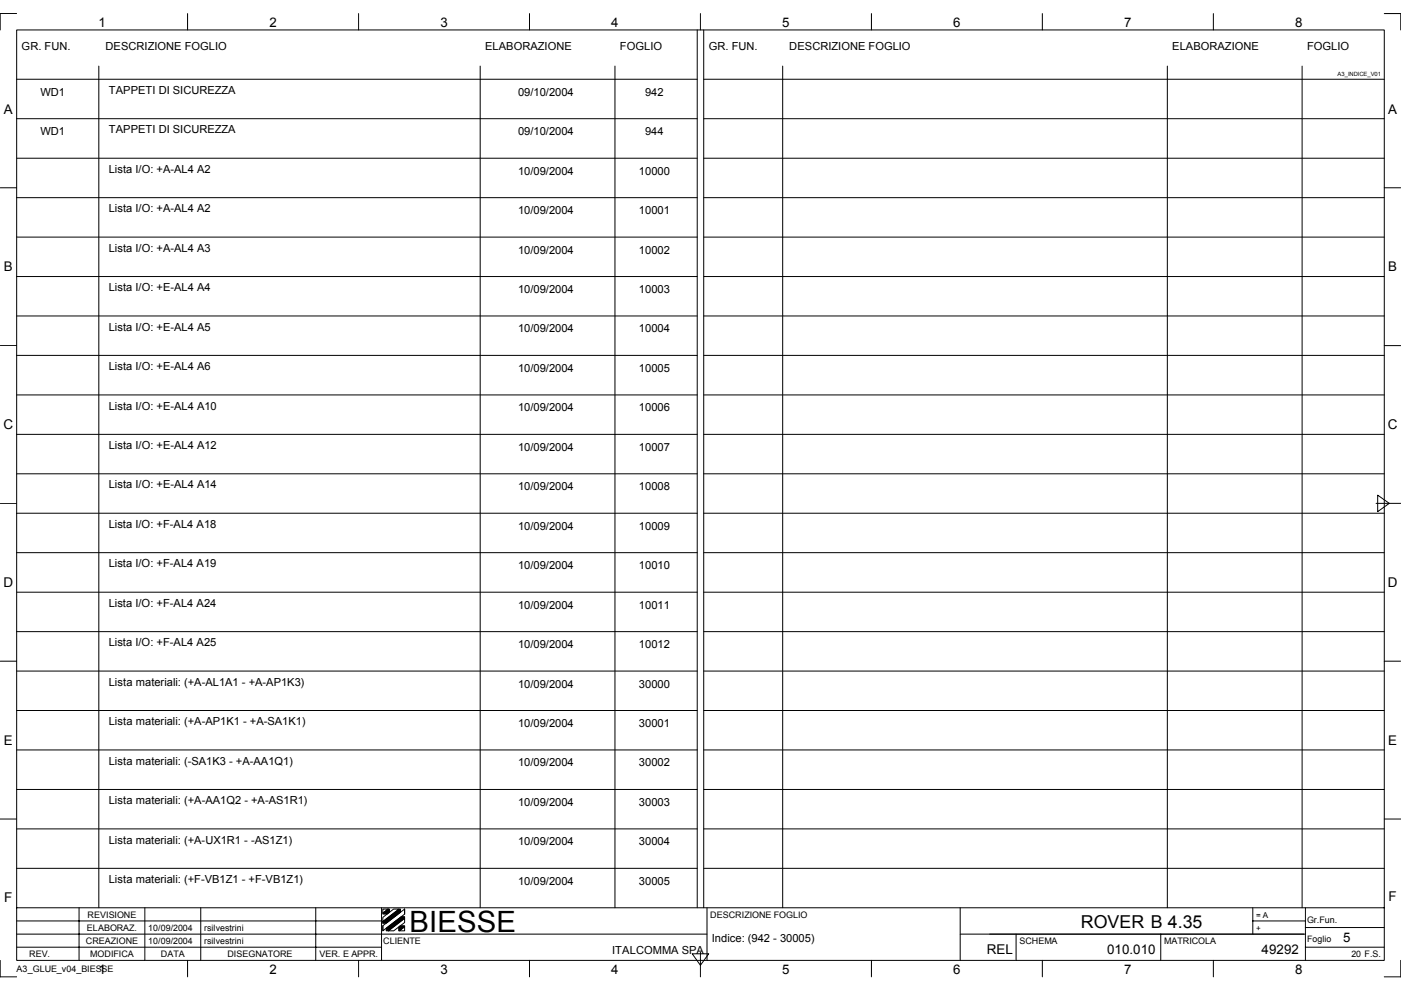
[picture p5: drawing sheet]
<svg xmlns="http://www.w3.org/2000/svg" width="297mm" height="210mm" viewBox="0 0 297 210" stroke-linecap="round" stroke-linejoin="round" font-family="sans-serif">
<defs><g id="words">
<text font-size="6.2" x="86.8" y="197.7">BIESSE</text>
<text font-size="3.8" x="229.2" y="196.7">ROVER B 4.35</text>
<g font-size="2.9">
<text x=".8" y="91">C</text>
<text x="294.2" y="91">C</text>
<text x=".8" y="124.4">D</text>
<text x="294.2" y="124.4">D</text>
<text x=".9" y="191.3">F</text>
<text x="294.4" y="191">F</text>
<text x="209.2" y="202.2">REL</text>
</g>
<g font-size="2.8">
<text x="20.9" y="5.7">1</text>
<text x="57.1" y="5.7">2</text>
<text x="93.4" y="5.7">3</text>
<text x="129.6" y="5.7">4</text>
<text x="165.8" y="5.7">5</text>
<text x="202.1" y="5.7">6</text>
<text x="238.3" y="5.7">7</text>
<text x="274.6" y="5.7">8</text>
<text x=".8" y="24.1">A</text>
<text x="294.3" y="24.1">A</text>
<text x=".8" y="57.5">B</text>
<text x="294.3" y="57.5">B</text>
<text x=".8" y="157.9">E</text>
<text x="294.3" y="157.9">E</text>
<text x="234.7" y="202.2">010.010</text>
<text x="267.5" y="202.2">49292</text>
<text x="284.8" y="199.8">5</text>
<text x="20.9" y="206.5">1</text>
<text x="57.1" y="206.5">2</text>
<text x="93.4" y="206.5">3</text>
<text x="129.6" y="206.5">4</text>
<text x="165.8" y="206.5">5</text>
<text x="202.1" y="206.5">6</text>
<text x="238.3" y="206.5">7</text>
<text x="274.6" y="206.5">8</text>
</g>
<g font-size="2.4">
<text x="4.6" y="10.5">GR. FUN.</text>
<text x="22.4" y="10.5">DESCRIZIONE FOGLIO</text>
<text x="102.8" y="10.5">ELABORAZIONE</text>
<text x="131.4" y="10.5">FOGLIO</text>
<text x="150.3" y="10.5">GR. FUN.</text>
<text x="167.3" y="10.5">DESCRIZIONE FOGLIO</text>
<text x="248.5" y="10.5">ELABORAZIONE</text>
<text x="277.1" y="10.5">FOGLIO</text>
<text x="8.6" y="20.3">WD1</text>
<text x="23" y="19.9">TAPPETI DI SICUREZZA</text>
<text x="109.8" y="20.3">09/10/2004</text>
<text x="136.8" y="20.3">942</text>
<text x="8.6" y="28.7">WD1</text>
<text x="23" y="28.3">TAPPETI DI SICUREZZA</text>
<text x="109.8" y="28.7">09/10/2004</text>
<text x="136.8" y="28.7">944</text>
<text x="23" y="36.7">Lista I/O: +A-AL4 A2</text>
<text x="109.8" y="37">10/09/2004</text>
<text x="135.5" y="37">10000</text>
<text x="23" y="45">Lista I/O: +A-AL4 A2</text>
<text x="109.8" y="45.4">10/09/2004</text>
<text x="135.5" y="45.4">10001</text>
<text x="23" y="53.4">Lista I/O: +A-AL4 A3</text>
<text x="109.8" y="53.8">10/09/2004</text>
<text x="135.5" y="53.8">10002</text>
<text x="23" y="61.7">Lista I/O: +E-AL4 A4</text>
<text x="109.8" y="62.1">10/09/2004</text>
<text x="135.5" y="62.1">10003</text>
<text x="23" y="70.1">Lista I/O: +E-AL4 A5</text>
<text x="109.8" y="70.5">10/09/2004</text>
<text x="135.5" y="70.5">10004</text>
<text x="23" y="78.5">Lista I/O: +E-AL4 A6</text>
<text x="109.8" y="78.8">10/09/2004</text>
<text x="135.5" y="78.8">10005</text>
<text x="23" y="86.8">Lista I/O: +E-AL4 A10</text>
<text x="109.8" y="87.2">10/09/2004</text>
<text x="135.5" y="87.2">10006</text>
<text x="23" y="95.2">Lista I/O: +E-AL4 A12</text>
<text x="109.8" y="95.6">10/09/2004</text>
<text x="135.5" y="95.6">10007</text>
<text x="23" y="103.6">Lista I/O: +E-AL4 A14</text>
<text x="109.8" y="103.9">10/09/2004</text>
<text x="135.5" y="103.9">10008</text>
<text x="23" y="111.9">Lista I/O: +F-AL4 A18</text>
<text x="109.8" y="112.3">10/09/2004</text>
<text x="135.5" y="112.3">10009</text>
<text x="23" y="120.3">Lista I/O: +F-AL4 A19</text>
<text x="109.8" y="120.7">10/09/2004</text>
<text x="135.5" y="120.7">10010</text>
<text x="23" y="128.7">Lista I/O: +F-AL4 A24</text>
<text x="109.8" y="129">10/09/2004</text>
<text x="135.5" y="129">10011</text>
<text x="23" y="137">Lista I/O: +F-AL4 A25</text>
<text x="109.8" y="137.4">10/09/2004</text>
<text x="135.5" y="137.4">10012</text>
<text x="23" y="145.4">Lista materiali: (+A-AL1A1 - +A-AP1K3)</text>
<text x="109.8" y="145.8">10/09/2004</text>
<text x="135.5" y="145.8">30000</text>
<text x="23" y="153.8">Lista materiali: (+A-AP1K1 - +A-SA1K1)</text>
<text x="109.8" y="154.1">10/09/2004</text>
<text x="135.5" y="154.1">30001</text>
<text x="23" y="162.1">Lista materiali: (-SA1K3 - +A-AA1Q1)</text>
<text x="109.8" y="162.5">10/09/2004</text>
<text x="135.5" y="162.5">30002</text>
<text x="23" y="170.5">Lista materiali: (+A-AA1Q2 - +A-AS1R1)</text>
<text x="109.8" y="170.9">10/09/2004</text>
<text x="135.5" y="170.9">30003</text>
<text x="23" y="178.9">Lista materiali: (+A-UX1R1 - -AS1Z1)</text>
<text x="109.8" y="179.2">10/09/2004</text>
<text x="135.5" y="179.2">30004</text>
<text x="23" y="187.2">Lista materiali: (+F-VB1Z1 - +F-VB1Z1)</text>
<text x="109.8" y="187.6">10/09/2004</text>
<text x="135.5" y="187.6">30005</text>
<text x="129.8" y="202.2">ITALCOMMA SPA</text>
<text x="150.9" y="199.7">Indice: (942 - 30005)</text>
</g>
<g font-size="1.9">
<text x="18.4" y="197.4">ELABORAZ.</text>
<text x="18.6" y="194.6">REVISIONE</text>
<text x="31.4" y="197.4">10/09/2004</text>
<text x="43.3" y="197.4">rsilvestrini</text>
<text x="150.6" y="194.6">DESCRIZIONE FOGLIO</text>
<text x="277.1" y="195.6">Gr.Fun.</text>
<text x="6.2" y="202.9">REV.</text>
<text x="18.2" y="200.1">CREAZIONE</text>
<text x="19.1" y="202.9">MODIFICA</text>
<text x="31.4" y="200.1">10/09/2004</text>
<text x="34.1" y="202.9">DATA</text>
<text x="43.3" y="200.1">rsilvestrini</text>
<text x="48.2" y="202.9">DISEGNATORE</text>
<text x="67.7" y="202.9">VER. E APPR.</text>
<text x="81.3" y="200.1">CLIENTE</text>
<text x="216.1" y="200.1">SCHEMA</text>
<text x="246.8" y="200.1">MATRICOLA</text>
<text x="277.1" y="199.8">Foglio</text>
<text x="286.5" y="202.9">20 F.S.</text>
<text x="3.5" y="206.1">A3_GLUE_v04_BIESSE</text>
</g>
<g font-size="1.7">
<text x="266.3" y="194.6">= A</text>
<text x="266.3" y="197.4">+</text>
</g>
<text font-size="1.2" x="283.6" y="16.1">A3_INDICE_V01</text>
</g></defs>
<g fill="none" stroke="#000" stroke-width=".21">
<path d="M3.5 6.3h290v197.3h-290zM3.5 2.9h-3.5v3.4M3.5 16.8h144.3M21 14v178.5M39.8 2.9v3.4M76 2.9v3.4M101.8 14v178.5M112.3 2.9v3.4M130.4 14v178.5M147.8 6.3v186.2M148.5 2.9v3.4M149.2 6.3v186.2"/>
<path d="M149.2 16.8h144.3M165.9 14v178.5M184.8 2.9v3.4M221 2.9v3.4M247.5 14v178.5M257.3 2.9v3.4M276.1 14v178.5M293.5 2.9h3.5v3.4M0 39.8h3.5M3.5 25.2h144.3M3.5 33.5h144.3M149.2 25.2h144.3"/>
<path d="M149.2 33.5h144.3M293.5 39.8h3.5M3.5 41.9h144.3M3.5 50.3h144.3M3.5 58.6h144.3M149.2 41.9h144.3M149.2 50.3h144.3M149.2 58.6h144.3M0 73.3h3.5M3.5 67h144.3M3.5 75.4h144.3M149.2 67h144.3"/>
<path d="M149.2 75.4h144.3M293.5 73.3h3.5M3.5 83.7h144.3M3.5 92.1h144.3M149.2 83.7h144.3M149.2 92.1h144.3M0 106.7h3.5M3.5 100.5h144.3M3.5 108.8h144.3M3.5 117.2h144.3M149.2 100.5h144.3M149.2 108.8h144.3"/>
<path d="M149.2 117.2h144.3M291.8 106.7h5.2M292.1 105l2.5 1.7-2.5 1.8zM3.5 125.6h144.3M3.5 133.9h144.3M149.2 125.6h144.3M149.2 133.9h144.3M0 140.2h3.5M3.5 142.3h144.3M3.5 150.6h144.3M3.5 159h144.3M149.2 142.3h144.3"/>
<path d="M149.2 150.6h144.3M149.2 159h144.3M293.5 140.2h3.5M0 173.7h3.5M3.5 167.4h144.3M3.5 175.7h144.3M149.2 167.4h144.3M149.2 175.7h144.3M293.5 173.7h3.5M3.5 192.5h290M3.5 198.1h146.4M3.5 195.3h77.4"/>
<path d="M3.5 184.1h144.3M16.8 192.5v11.1M30.7 192.5v11.1M42.6 192.5v11.1M66.9 192.5v11.1M80.9 192.5v11.1M81.2 196.3l4.6-3.6v1.1l-4.6 3.6zM81.2 194.5l2.3-1.8h1.1l-3.4 2.7zM81.2 192.7h1.1l-1.1 .9zM81.2 195.4v.3M81.2 196.3v1M82.3 197.4l3.5-2.7v.9l-2.3 1.8z"/>
<path d="M84.7 197.4l1.1-.9v.9zM85.8 192.7v1.1M149.2 184.1h144.3M149.9 192.5v11.1M203.6 198.1h73.2M203.6 192.5v11.1M215.4 198.1v5.5M246.1 198.1v5.5M265.6 195.3h11.2M265.6 192.5v5.6M276.8 192.5v11.1M276.8 196.7h16.7"/>
<path d="M0 203.6v3.5h3.5M3.5 200.8h77.4M39.8 203.6v3.5M76 203.6v3.5M112.3 203.6v3.5M146.8 202.2h3.5l-1.8 2.5zM148.5 201.9v5.2M184.8 203.6v3.5M221 203.6v3.5M257.3 203.6v3.5M276.8 200.8h16.7M297 203.6v3.5h-3.5"/>
</g>
<g fill="#000" stroke="#000" stroke-width=".21">
<path d="M81.2 193.6l1.1-.9h.3v.7l-.5 .4h-.9z" fill-rule="evenodd"/>
<path d="M81.9 196.8l3.2-2.4h.7v.3l-3.5 2.7h-.4z" fill-rule="evenodd"/>
<path d="M81.2 195.4l3.4-2.7h.3v.7l-3 2.3h-.7z" fill-rule="evenodd"/>
<path d="M84.5 196.6l.4-.3h.9v.2l-1.1 .9h-.2z" fill-rule="evenodd"/>
</g>
<use href="#words"/>
</svg>
